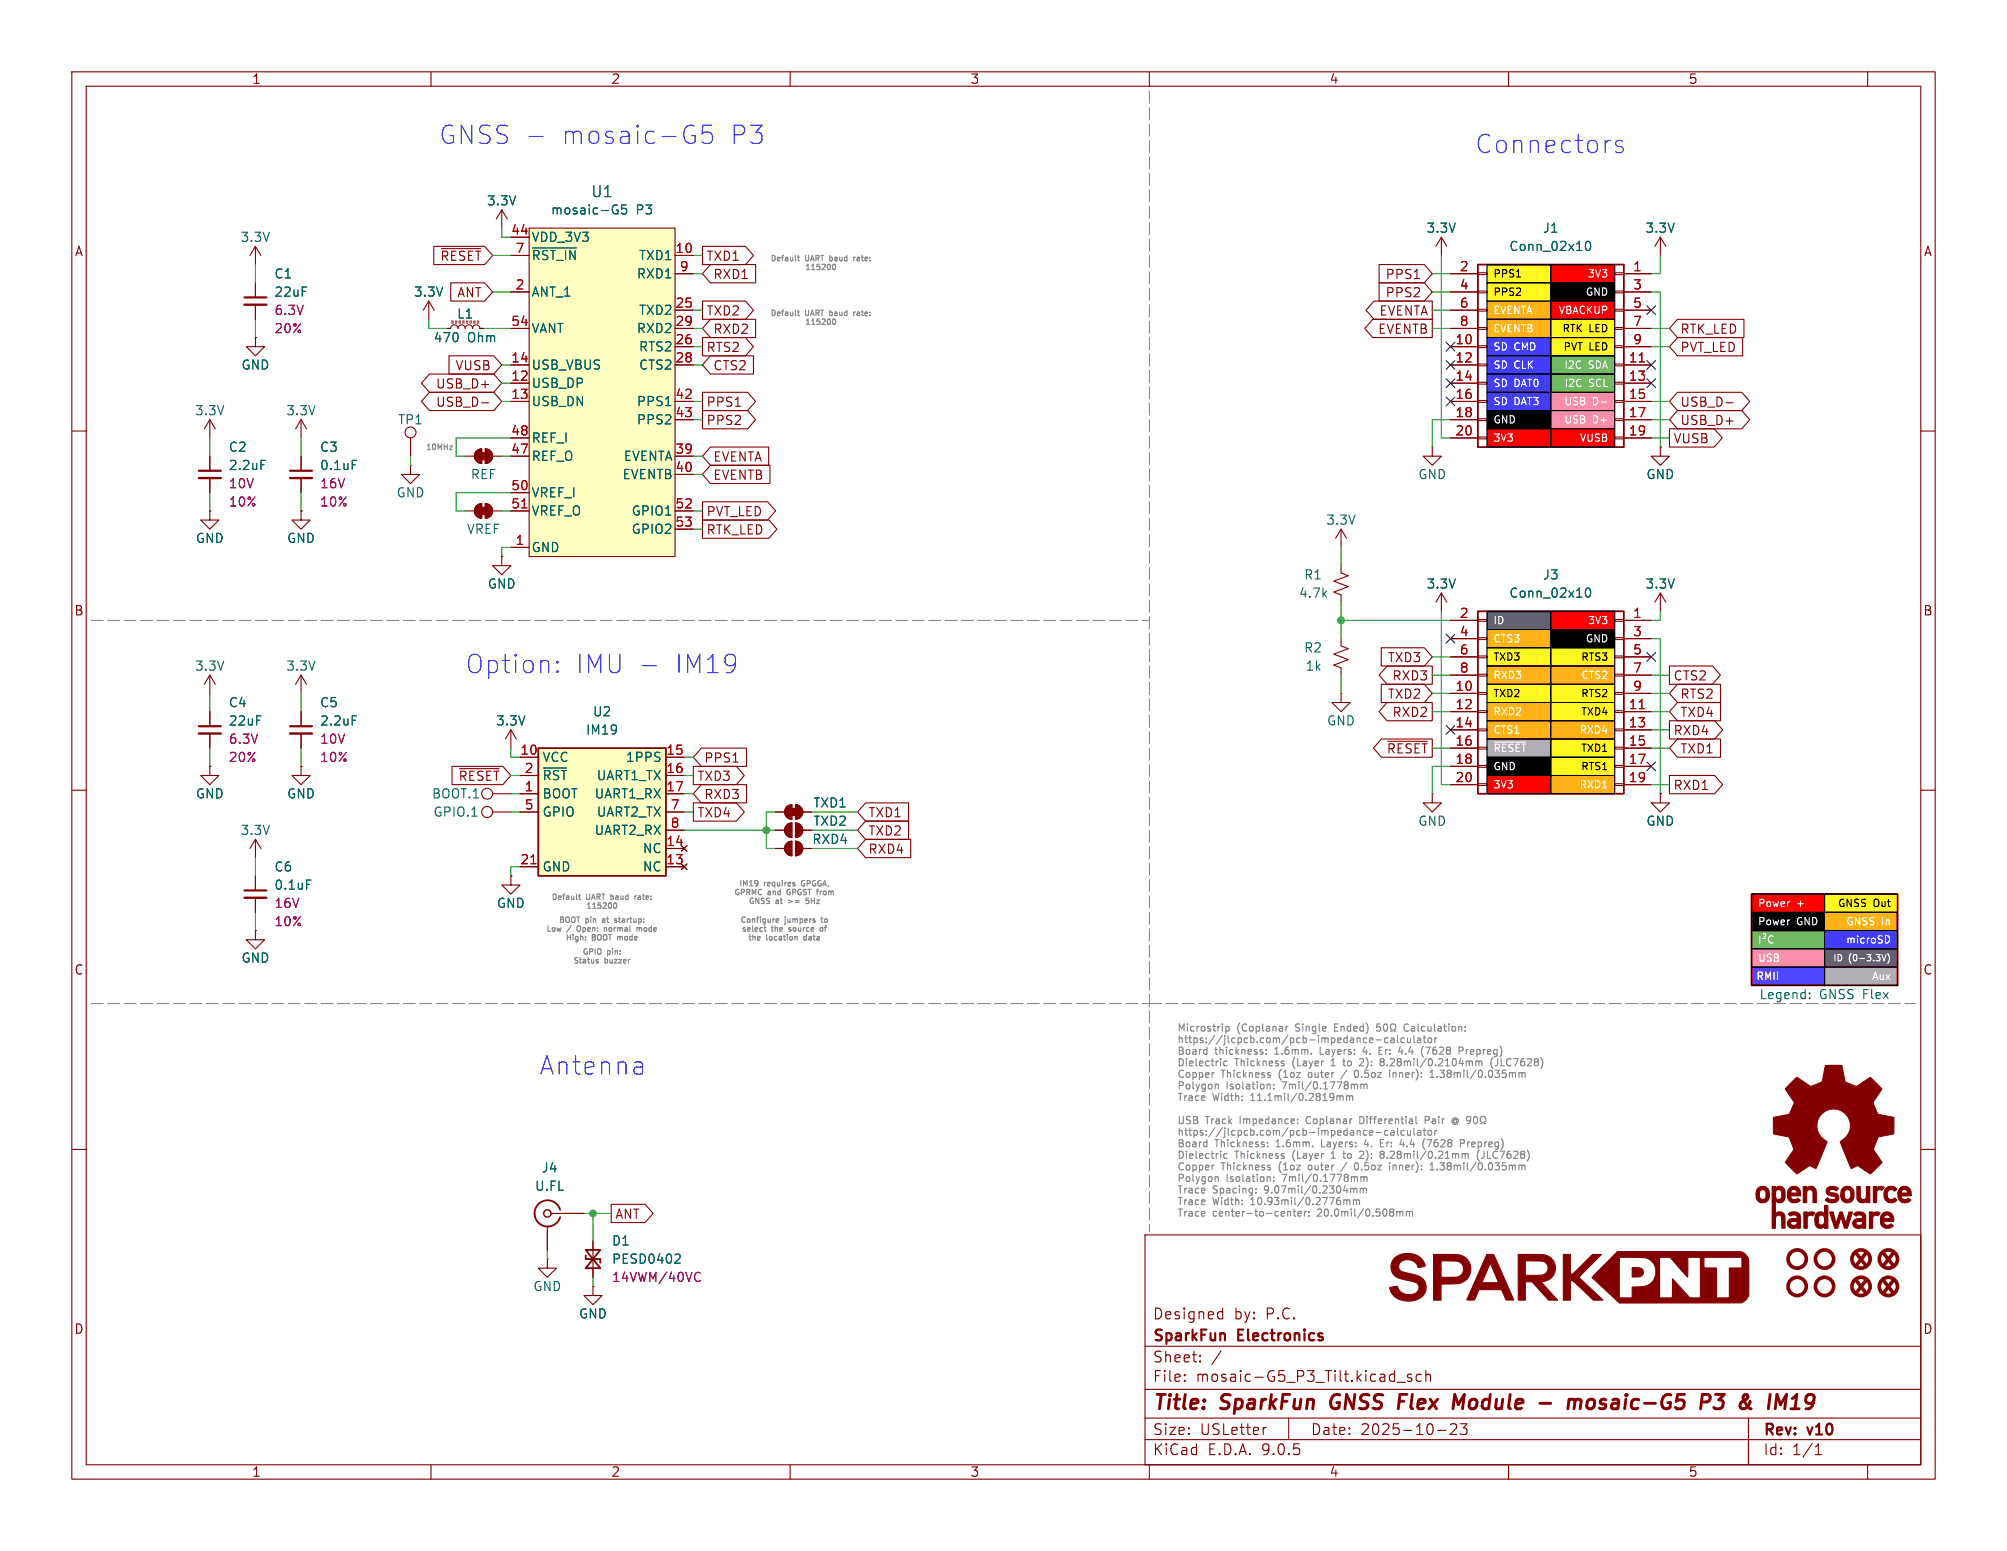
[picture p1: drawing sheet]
<svg xmlns="http://www.w3.org/2000/svg" width="279mm" height="216mm" viewBox="0 0 279 216" stroke-linecap="round" stroke-linejoin="round" font-family="sans-serif">
<defs><g id="words">
<g font-size="3.5" fill="#0000c2">
<text x="61.1" y="20.3">GNSS -</text>
<text x="78.1" y="20.3">mosaic-G5</text>
<text x="101.5" y="20.3">P3</text>
<text x="205.3" y="21.6">Connectors</text>
<text x="64.8" y="94">Option:</text>
<text x="80.1" y="94">IMU -</text>
<text x="93.8" y="94">IM19</text>
<text x="75.1" y="149.8">Antenna</text>
</g>
<g font-size="3.5" fill="#840000">
<text x="257.6" y="177">x x</text>
<text x="257.6" y="180.8">x x</text>
</g>
<g font-size="2.8" fill="#840000">
<text x="160.4" y="196.8">Title:</text>
<text x="170.1" y="196.8">SparkFun</text>
<text x="186.1" y="196.8">GNSS</text>
<text x="196.3" y="196.8">Flex</text>
<text x="204.7" y="196.8">Module</text>
<text x="217.5" y="196.8">-</text>
<text x="222.3" y="196.8">mosaic-G5</text>
<text x="241.6" y="196.8">P3</text>
<text x="247.8" y="196.8">&amp;</text>
<text x="252.6" y="196.8">IM19</text>
</g>
<text font-size="2.1" fill="#006464" x="82.2" y="27.7">U1</text>
<g font-size="2.1" fill="#840000">
<text x="160.4" y="183.9">Designed</text>
<text x="171.8" y="183.9">by:</text>
<text x="176.3" y="183.9">P.C.</text>
<text x="160.4" y="189.9">Sheet:</text>
<text x="160.4" y="187.1">SparkFun</text>
<text x="172.4" y="187.1">Electronics</text>
<text x="160.4" y="192.6">File:</text>
<text x="166.5" y="192.6">mosaic-G5_P3_Tilt.kicad_sch</text>
<text x="160.4" y="202.8">KiCad</text>
<text x="160.4" y="200">Size:</text>
<text x="167.1" y="200">USLetter</text>
<text x="168.1" y="202.8">E.D.A.</text>
<text x="175.7" y="202.8">9.0.5</text>
<text x="182.4" y="200">Date:</text>
<text x="189.4" y="200">2025-10-23</text>
<text x="245.4" y="200.2">Rev:</text>
<text x="245.4" y="202.8">Id:</text>
<text x="249.5" y="202.8">1/1</text>
<text x="251.8" y="200.2">v10</text>
</g>
<g font-size="1.8" fill="#840000">
<text x="35" y="11.9">1</text>
<text x="85" y="11.9">2</text>
<text x="135" y="11.9">3</text>
<text x="185" y="11.9">4</text>
<text x="235" y="11.9">5</text>
<text x="10.3" y="35.9">A</text>
<text x="267.7" y="35.9">A</text>
<text x="61.2" y="36.5">~{RESET}</text>
<text x="63.6" y="41.6">ANT</text>
<text x="98.3" y="36.5">TXD1</text>
<text x="99.2" y="39.1">RXD1</text>
<text x="192.8" y="41.6">PPS2</text>
<text x="192.8" y="39.1">PPS1</text>
<text x="98.3" y="44.1">TXD2</text>
<text x="99.2" y="46.7">RXD2</text>
<text x="191.8" y="46.7">EVENTB</text>
<text x="191.9" y="44.1">EVENTA</text>
<text x="233.8" y="46.7">RTK_LED</text>
<text x="63.3" y="51.8">VUSB</text>
<text x="98.3" y="49.2">RTS2</text>
<text x="99.2" y="51.8">CTS2</text>
<text x="233.8" y="49.2">PVT_LED</text>
<text x="60.6" y="56.8">USB_D-</text>
<text x="60.6" y="54.3">USB_D+</text>
<text x="98.3" y="56.8">PPS1</text>
<text x="98.3" y="59.4">PPS2</text>
<text x="233.8" y="56.8">USB_D-</text>
<text x="233.8" y="59.4">USB_D+</text>
<text x="99.2" y="64.5">EVENTA</text>
<text x="232.9" y="61.9">VUSB</text>
<text x="99.2" y="67">EVENTB</text>
<text x="98.3" y="72.1">PVT_LED</text>
<text x="98.3" y="74.6">RTK_LED</text>
<text x="10.3" y="85.9">B</text>
<text x="267.7" y="85.9">B</text>
<text x="193.1" y="92.4">TXD3</text>
<text x="193.8" y="94.9">RXD3</text>
<text x="232.9" y="94.9">CTS2</text>
<text x="193.1" y="97.5">TXD2</text>
<text x="193.8" y="100">RXD2</text>
<text x="233.8" y="97.5">RTS2</text>
<text x="233.8" y="100">TXD4</text>
<text x="97.9" y="106.4">PPS1</text>
<text x="193" y="105.1">~{RESET}</text>
<text x="232.9" y="102.6">RXD4</text>
<text x="233.8" y="105.1">TXD1</text>
<text x="97" y="114">TXD4</text>
<text x="97" y="108.9">TXD3</text>
<text x="97.9" y="111.4">RXD3</text>
<text x="120.8" y="114">TXD1</text>
<text x="232.9" y="110.2">RXD1</text>
<text x="120.8" y="119.1">RXD4</text>
<text x="120.8" y="116.5">TXD2</text>
<text x="10.3" y="135.9">C</text>
<text x="267.7" y="135.9">C</text>
<text x="85.6" y="169.9">ANT</text>
<text x="10.3" y="185.9">D</text>
<text x="267.7" y="185.9">D</text>
<text x="35" y="205.8">1</text>
<text x="85" y="205.8">2</text>
<text x="135" y="205.8">3</text>
<text x="185" y="205.8">4</text>
<text x="235" y="205.8">5</text>
</g>
<g font-size="1.8" fill="#006464">
<text x="67.7" y="28.8">3.3V</text>
<text x="33.4" y="33.9">3.3V</text>
<text x="73.9" y="33.9">VDD_3V3</text>
<text x="76.6" y="30.1">mosaic-G5</text>
<text x="88.5" y="30.1">P3</text>
<text x="198.5" y="32.6">3.3V</text>
<text x="210" y="35.2">Conn_02x10</text>
<text x="214.7" y="32.6">J1</text>
<text x="229" y="32.6">3.3V</text>
<text x="38.1" y="39">C1</text>
<text x="38.1" y="41.5">22uF</text>
<text x="57.5" y="41.5">3.3V</text>
<text x="73.9" y="36.4">~{RST_IN}</text>
<text x="73.9" y="41.5">ANT_1</text>
<text x="88.6" y="39">RXD1</text>
<text x="88.9" y="36.4">TXD1</text>
<text x="60.3" y="47.9">470</text>
<text x="63.5" y="44.6">L1</text>
<text x="65.1" y="47.9">Ohm</text>
<text x="73.9" y="46.6">VANT</text>
<text x="88.6" y="46.6">RXD2</text>
<text x="88.9" y="44">TXD2</text>
<text x="33.5" y="51.7">GND</text>
<text x="73.9" y="51.7">USB_VBUS</text>
<text x="88.9" y="49.1">RTS2</text>
<text x="88.9" y="51.7">CTS2</text>
<text x="27.1" y="58">3.3V</text>
<text x="39.8" y="58">3.3V</text>
<text x="55.3" y="59.3">TP1</text>
<text x="73.9" y="54.2">USB_DP</text>
<text x="73.9" y="56.7">USB_DN</text>
<text x="88.6" y="56.7">PPS1</text>
<text x="88.6" y="59.3">PPS2</text>
<text x="31.8" y="63.1">C2</text>
<text x="31.8" y="65.6">2.2uF</text>
<text x="44.5" y="63.1">C3</text>
<text x="44.5" y="65.6">0.1uF</text>
<text x="73.9" y="61.8">REF_I</text>
<text x="73.9" y="64.4">REF_O</text>
<text x="86.7" y="64.4">EVENTA</text>
<text x="55.1" y="69.4">GND</text>
<text x="65.5" y="66.9">REF</text>
<text x="73.9" y="69.4">VREF_I</text>
<text x="73.9" y="72">VREF_O</text>
<text x="86.6" y="66.9">EVENTB</text>
<text x="87.8" y="72">GPIO1</text>
<text x="197.4" y="66.9">GND</text>
<text x="229.1" y="66.9">GND</text>
<text x="27.2" y="75.8">GND</text>
<text x="39.9" y="75.8">GND</text>
<text x="64.9" y="74.5">VREF</text>
<text x="73.9" y="77.1">GND</text>
<text x="87.8" y="74.5">GPIO2</text>
<text x="184.5" y="73.3">3.3V</text>
<text x="67.8" y="82.1">GND</text>
<text x="180.8" y="83.4">4.7k</text>
<text x="181.5" y="80.9">R1</text>
<text x="198.5" y="82.1">3.3V</text>
<text x="210" y="83.4">Conn_02x10</text>
<text x="214.7" y="80.9">J3</text>
<text x="229" y="82.1">3.3V</text>
<text x="27.1" y="93.6">3.3V</text>
<text x="39.8" y="93.6">3.3V</text>
<text x="181.5" y="91">R2</text>
<text x="181.7" y="93.6">1k</text>
<text x="31.8" y="98.7">C4</text>
<text x="31.8" y="101.2">22uF</text>
<text x="44.5" y="98.7">C5</text>
<text x="44.5" y="101.2">2.2uF</text>
<text x="69" y="101.2">3.3V</text>
<text x="82.4" y="99.9">U2</text>
<text x="184.7" y="101.2">GND</text>
<text x="75.4" y="106.3">VCC</text>
<text x="81.5" y="102.5">IM19</text>
<text x="87" y="106.3">1PPS</text>
<text x="27.2" y="111.4">GND</text>
<text x="39.9" y="111.4">GND</text>
<text x="60" y="111.4">BOOT.1</text>
<text x="60.3" y="113.9">GPIO.1</text>
<text x="75.4" y="108.8">~{RST}</text>
<text x="75.4" y="111.4">BOOT</text>
<text x="75.4" y="113.9">GPIO</text>
<text x="82.7" y="111.4">UART1_RX</text>
<text x="83" y="108.8">UART1_TX</text>
<text x="83" y="113.9">UART2_TX</text>
<text x="113.1" y="112.6">TXD1</text>
<text x="33.4" y="116.4">3.3V</text>
<text x="82.7" y="116.4">UART2_RX</text>
<text x="89.4" y="119">NC</text>
<text x="113" y="117.7">RXD4</text>
<text x="113.1" y="115.2">TXD2</text>
<text x="197.4" y="115.2">GND</text>
<text x="229.1" y="115.2">GND</text>
<text x="38.1" y="121.5">C6</text>
<text x="38.1" y="124.1">0.1uF</text>
<text x="75.4" y="121.5">GND</text>
<text x="89.4" y="121.5">NC</text>
<text x="69.1" y="126.6">GND</text>
<text x="33.5" y="134.2">GND</text>
<text x="244.9" y="139.3">Legend:</text>
<text x="253.3" y="139.3">GNSS Flex</text>
<text x="74.4" y="166">U.FL</text>
<text x="75.3" y="163.4">J4</text>
<text x="85.1" y="173.6">D1</text>
<text x="74.2" y="179.9">GND</text>
<text x="85.1" y="176.1">PESD0402</text>
<text x="80.5" y="183.7">GND</text>
</g>
<g font-size="1.8" fill="#a90000">
<text x="71.1" y="32.8">44</text>
<text x="71.7" y="35.3">7</text>
<text x="93.9" y="35.3">10</text>
<text x="71.7" y="40.4">2</text>
<text x="94.5" y="37.8">9</text>
<text x="203.1" y="37.8">2</text>
<text x="203.1" y="40.4">4</text>
<text x="227.3" y="37.8">1</text>
<text x="227.3" y="40.4">3</text>
<text x="71.1" y="45.5">54</text>
<text x="93.9" y="42.9">25</text>
<text x="93.9" y="45.5">29</text>
<text x="203.1" y="42.9">6</text>
<text x="203.1" y="45.5">8</text>
<text x="227.3" y="42.9">5</text>
<text x="227.3" y="45.5">7</text>
<text x="71.1" y="50.5">14</text>
<text x="71.1" y="53.1">12</text>
<text x="93.9" y="48">26</text>
<text x="93.9" y="50.5">28</text>
<text x="202.5" y="48">10</text>
<text x="202.5" y="50.5">12</text>
<text x="202.5" y="53.1">14</text>
<text x="226.7" y="50.5">11</text>
<text x="226.7" y="53.1">13</text>
<text x="227.3" y="48">9</text>
<text x="71.1" y="55.6">13</text>
<text x="93.9" y="55.6">42</text>
<text x="93.9" y="58.2">43</text>
<text x="202.5" y="55.6">16</text>
<text x="202.5" y="58.2">18</text>
<text x="226.7" y="55.6">15</text>
<text x="226.7" y="58.2">17</text>
<text x="71.1" y="60.7">48</text>
<text x="71.1" y="63.2">47</text>
<text x="93.9" y="63.2">39</text>
<text x="93.9" y="65.8">40</text>
<text x="202.5" y="60.7">20</text>
<text x="226.7" y="60.7">19</text>
<text x="71.1" y="68.3">50</text>
<text x="71.1" y="70.9">51</text>
<text x="93.9" y="70.9">52</text>
<text x="71.7" y="75.9">1</text>
<text x="93.9" y="73.4">53</text>
<text x="203.1" y="86.1">2</text>
<text x="203.1" y="88.6">4</text>
<text x="227.3" y="86.1">1</text>
<text x="227.3" y="88.6">3</text>
<text x="203.1" y="91.2">6</text>
<text x="203.1" y="93.7">8</text>
<text x="227.3" y="91.2">5</text>
<text x="227.3" y="93.7">7</text>
<text x="202.5" y="96.3">10</text>
<text x="202.5" y="98.8">12</text>
<text x="202.5" y="101.3">14</text>
<text x="226.7" y="98.8">11</text>
<text x="226.7" y="101.3">13</text>
<text x="227.3" y="96.3">9</text>
<text x="72.3" y="105.2">10</text>
<text x="73" y="107.7">2</text>
<text x="92.7" y="105.2">15</text>
<text x="92.7" y="107.7">16</text>
<text x="202.5" y="103.9">16</text>
<text x="202.5" y="106.4">18</text>
<text x="226.7" y="103.9">15</text>
<text x="226.7" y="106.4">17</text>
<text x="73" y="110.2">1</text>
<text x="73" y="112.8">5</text>
<text x="92.7" y="110.2">17</text>
<text x="93.3" y="112.8">7</text>
<text x="202.5" y="109">20</text>
<text x="226.7" y="109">19</text>
<text x="92.7" y="117.9">14</text>
<text x="93.3" y="115.3">8</text>
<text x="72.3" y="120.4">21</text>
<text x="92.7" y="120.4">13</text>
</g>
<g font-size="1.8" fill="#840084">
<text x="38.1" y="44">6.3V</text>
<text x="38.1" y="46.6">20%</text>
<text x="31.8" y="68.2">10V</text>
<text x="31.8" y="70.7">10%</text>
<text x="44.5" y="68.2">16V</text>
<text x="44.5" y="70.7">10%</text>
<text x="31.8" y="103.7">6.3V</text>
<text x="31.8" y="106.3">20%</text>
<text x="44.5" y="103.7">10V</text>
<text x="44.5" y="106.3">10%</text>
<text x="38.1" y="126.6">16V</text>
<text x="38.1" y="129.1">10%</text>
<text x="85.1" y="178.7">14VWM/40VC</text>
</g>
<text font-size="1.8" fill="#009600" x="63.7" y="108.9">~{RESET}</text>
<g font-size="1.4">
<text x="207.8" y="38.8">PPS1</text>
<text x="207.8" y="41.4">PPS2</text>
<text x="217.4" y="46.5">RTK</text>
<text x="221.2" y="46.5">LED</text>
<text x="217.5" y="49">PVT LED</text>
<text x="207.8" y="92.2">TXD3</text>
<text x="220" y="92.2">RTS3</text>
<text x="207.8" y="97.3">TXD2</text>
<text x="220" y="97.3">RTS2</text>
<text x="220" y="99.8">TXD4</text>
<text x="220" y="104.9">TXD1</text>
<text x="220" y="107.4">RTS1</text>
<text x="255.7" y="126.5">GNSS</text>
<text x="260.8" y="126.5">Out</text>
</g>
<g font-size="1.4" fill="#fff">
<text x="220.6" y="41.4">GND</text>
<text x="220.9" y="38.8">3V3</text>
<text x="207.8" y="43.9">EVENTA</text>
<text x="207.8" y="46.5">EVENTB</text>
<text x="216.9" y="43.9">VBACKUP</text>
<text x="207.8" y="49">SD</text>
<text x="207.8" y="51.5">SD</text>
<text x="210.8" y="49">CMD</text>
<text x="210.8" y="51.5">CLK</text>
<text x="217.6" y="51.5">I2C</text>
<text x="221.1" y="51.5">SDA</text>
<text x="207.8" y="54.1">SD</text>
<text x="207.8" y="56.6">SD</text>
<text x="207.8" y="59.2">GND</text>
<text x="210.8" y="54.1">DAT0</text>
<text x="210.8" y="56.6">DAT3</text>
<text x="217.6" y="56.6">USB</text>
<text x="217.6" y="59.2">USB</text>
<text x="217.7" y="54.1">I2C</text>
<text x="221.2" y="54.1">SCL</text>
<text x="221.7" y="56.6">D-</text>
<text x="221.7" y="59.2">D+</text>
<text x="207.8" y="61.7">3V3</text>
<text x="219.8" y="61.7">VUSB</text>
<text x="207.8" y="87.1">ID</text>
<text x="207.8" y="89.6">CTS3</text>
<text x="220.6" y="89.6">GND</text>
<text x="220.9" y="87.1">3V3</text>
<text x="207.8" y="94.7">RXD3</text>
<text x="220" y="94.7">CTS2</text>
<text x="207.8" y="99.8">RXD2</text>
<text x="207.8" y="102.3">CTS1</text>
<text x="207.8" y="104.9">~{RESET}</text>
<text x="207.8" y="107.4">GND</text>
<text x="219.8" y="102.3">RXD4</text>
<text x="207.8" y="110">3V3</text>
<text x="219.8" y="110">RXD1</text>
<text x="244.7" y="126.5">Power</text>
<text x="244.7" y="129">Power</text>
<text x="250.2" y="126.5">+</text>
<text x="250.2" y="129">GND</text>
<text x="256.9" y="131.5">microSD</text>
<text x="256.9" y="129">GNSS</text>
<text x="261.9" y="129">In</text>
<text x="244.4" y="136.6">RMII</text>
<text x="244.7" y="134.1">USB</text>
<text x="260.5" y="136.6">Aux</text>
</g>
<g font-size="1.4" fill="#848484">
<text x="163.8" y="143.8">Microstrip</text>
<text x="172.2" y="143.8">(Coplanar</text>
<text x="180.6" y="143.8">Single</text>
<text x="186.2" y="143.8">Ended)</text>
<text x="196.4" y="143.8">Calculation:</text>
<text x="163.8" y="145.4">https://jlcpcb.com/pcb-impedance-calculator</text>
<text x="163.8" y="147">Board</text>
<text x="163.8" y="148.6">Dielectric</text>
<text x="169.2" y="147">thickness:</text>
<text x="171.9" y="148.6">Thickness</text>
<text x="177.7" y="147">1.6mm.</text>
<text x="180.2" y="148.6">(Layer</text>
<text x="184.2" y="147">Layers:</text>
<text x="185.8" y="148.6">1</text>
<text x="187.8" y="148.6">to</text>
<text x="190.3" y="148.6">2):</text>
<text x="190.5" y="147">4.</text>
<text x="192.9" y="147">Er:</text>
<text x="193.4" y="148.6">8.28mil/0.2104mm</text>
<text x="195.9" y="147">4.4</text>
<text x="199.3" y="147">(7628</text>
<text x="204.8" y="147">Prepreg)</text>
<text x="209" y="148.6">(JLC7628)</text>
<text x="163.8" y="150.2">Copper</text>
<text x="163.8" y="151.9">Polygon</text>
<text x="163.8" y="153.5">Trace</text>
<text x="168.8" y="153.5">Width:</text>
<text x="170" y="150.2">Thickness</text>
<text x="170.8" y="151.9">Isolation:</text>
<text x="174.3" y="153.5">11.1mil/0.2819mm</text>
<text x="178.2" y="150.2">(1oz</text>
<text x="178.7" y="151.9">7mil/0.1778mm</text>
<text x="182.6" y="150.2">outer</text>
<text x="187.5" y="150.2">/</text>
<text x="189.5" y="150.2">0.5oz</text>
<text x="194.7" y="150.2">inner):</text>
<text x="200.6" y="150.2">1.38mil/0.035mm</text>
<text x="163.8" y="156.7">USB</text>
<text x="163.8" y="158.3">https://jlcpcb.com/pcb-impedance-calculator</text>
<text x="163.8" y="159.9">Board</text>
<text x="163.8" y="161.5">Dielectric</text>
<text x="167.8" y="156.7">Track</text>
<text x="169.2" y="159.9">Thickness:</text>
<text x="171.9" y="161.5">Thickness</text>
<text x="172.8" y="156.7">Impedance:</text>
<text x="177.9" y="159.9">1.6mm.</text>
<text x="180.2" y="161.5">(Layer</text>
<text x="182.3" y="156.7">Coplanar</text>
<text x="184.4" y="159.9">Layers:</text>
<text x="185.8" y="161.5">1</text>
<text x="187.8" y="161.5">to</text>
<text x="190" y="156.7">Differential</text>
<text x="190.3" y="161.5">2):</text>
<text x="190.7" y="159.9">4.</text>
<text x="193.1" y="159.9">Er:</text>
<text x="193.4" y="161.5">8.28mil/0.21mm</text>
<text x="196.1" y="159.9">4.4</text>
<text x="199.4" y="156.7">Pair</text>
<text x="199.5" y="159.9">(7628</text>
<text x="205" y="159.9">Prepreg)</text>
<text x="207.1" y="161.5">(JLC7628)</text>
<text x="163.8" y="163.1">Copper</text>
<text x="163.8" y="164.7">Polygon</text>
<text x="163.8" y="166.3">Trace</text>
<text x="163.8" y="168">Trace</text>
<text x="168.8" y="166.3">Spacing:</text>
<text x="168.8" y="168">Width:</text>
<text x="170" y="163.1">Thickness</text>
<text x="170.8" y="164.7">Isolation:</text>
<text x="174.3" y="168">10.93mil/0.2776mm</text>
<text x="176.2" y="166.3">9.07mil/0.2304mm</text>
<text x="178.2" y="163.1">(1oz</text>
<text x="178.7" y="164.7">7mil/0.1778mm</text>
<text x="182.6" y="163.1">outer</text>
<text x="187.5" y="163.1">/</text>
<text x="189.5" y="163.1">0.5oz</text>
<text x="194.7" y="163.1">inner):</text>
<text x="200.6" y="163.1">1.38mil/0.035mm</text>
<text x="163.8" y="169.6">Trace</text>
<text x="168.8" y="169.6">center-to-center:</text>
<text x="183.6" y="169.6">20.0mil/0.508mm</text>
</g>
<g font-size="1.2" fill="#fff">
<text x="255.1" y="134">ID</text>
<text x="257.3" y="134">(0-3.3V)</text>
</g>
<g font-size="1.1" fill="#848484">
<text x="107.2" y="36.6">Default</text>
<text x="112" y="37.8">115200</text>
<text x="112.1" y="36.6">UART</text>
<text x="115.8" y="36.6">baud</text>
<text x="119.4" y="36.6">rate:</text>
<text x="107.2" y="44.2">Default</text>
<text x="112" y="45.4">115200</text>
<text x="112.1" y="44.2">UART</text>
<text x="115.8" y="44.2">baud</text>
<text x="119.4" y="44.2">rate:</text>
<text x="59.2" y="62.8">10MHz</text>
<text x="76.7" y="125.5">Default</text>
<text x="81.6" y="125.5">UART</text>
<text x="85.3" y="125.5">baud</text>
<text x="89" y="125.5">rate:</text>
<text x="102.1" y="124.8">GPRMC</text>
<text x="102.8" y="123.6">IM19</text>
<text x="106.4" y="123.6">requires</text>
<text x="106.9" y="124.8">and</text>
<text x="109.9" y="124.8">GPGST</text>
<text x="111.9" y="123.6">GPGGA,</text>
<text x="114.3" y="124.8">from</text>
<text x="76" y="129.9">Low</text>
<text x="77.7" y="128.7">BOOT</text>
<text x="78.6" y="131.1">High:</text>
<text x="78.9" y="129.9">/</text>
<text x="80.6" y="129.9">Open:</text>
<text x="81.5" y="126.7">115200</text>
<text x="81.5" y="128.7">pin</text>
<text x="82.4" y="131.1">BOOT</text>
<text x="84.2" y="128.7">at</text>
<text x="84.7" y="129.9">normal</text>
<text x="86.2" y="128.7">startup:</text>
<text x="86.3" y="131.1">mode</text>
<text x="89.5" y="129.9">mode</text>
<text x="103" y="128.7">Configure</text>
<text x="103.2" y="129.9">select</text>
<text x="104" y="131.1">the</text>
<text x="104.1" y="126">GNSS</text>
<text x="106.7" y="131.1">location</text>
<text x="107.4" y="129.9">the</text>
<text x="108" y="126">at</text>
<text x="109.3" y="128.7">jumpers</text>
<text x="110" y="126">&gt;=</text>
<text x="110.1" y="129.9">source</text>
<text x="112.2" y="131.1">data</text>
<text x="112.8" y="126">5Hz</text>
<text x="114.7" y="128.7">to</text>
<text x="114.8" y="129.9">of</text>
<text x="79.7" y="134.3">Status</text>
<text x="81" y="133.1">GPIO</text>
<text x="84.2" y="134.3">buzzer</text>
<text x="84.6" y="133.1">pin:</text>
</g>
</g></defs>
<g fill="none" stroke="#840000" stroke-width=".15">
<path d="M10 10h259.4v195.9h-259.4zM12 12h255.4v191.9h-255.4zM60 10v2M110 10v2M160 10v2M210 10v2M260 10v2M29.2 58.4l-.8 1.3M29.2 58.4l.8 1.3M29.2 58.4v2.6M35.6 47v1.3h1.2l-1.2 1.2-1.3-1.2h1.3M35.6 47h.1"/>
<path d="M41.9 58.4l-.8 1.3M41.9 58.4l.8 1.3M41.9 58.4v2.6M59.7 41.9l-.8 1.3M59.7 41.9l.8 1.3M59.7 41.9v2.6M62.2 45.7h.5a.51 .51 0 0 1 .5-.5 .51 .51 0 0 1 .6 .5 .51 .51 0 0 1 .5-.5 .51 .51 0 0 1 .5 .5 .51 .51 0 0 1 .5-.5 .51 .51 0 0 1 .5 .5 .51 .51 0 0 1 .5-.5 .51 .51 0 0 1 .5 .5h.5M62.9 44.7h.2M62.9 45h.2M65.9 44.7h.3M65.9 45h.3M66.4 44.7h.3"/>
<path d="M66.4 45h.3M10 60h2M29.2 71.1v1.3h1.3l-1.3 1.3-1.3-1.3h1.3M29.2 71.1h.1M29.2 63.5v2M29.2 66.5v2.1M41.9 71.1v1.3h1.3l-1.3 1.3-1.3-1.3h1.3M41.9 71.1h.1M41.9 63.5v2M41.9 66.5v2.1M57.1 64.8v1.2h1.3l-1.3 1.3-1.2-1.3h1.2M57.1 64.8h.1"/>
<path d="M57.1 61v2.5M64.8 63.5h1.2M64.8 71.1h1.2M66.3 62.8l.4-.3h.4v2a1.02 1.02 0 0 1-1-.6 1.02 1.02 0 0 1 .2-1.1zM66.3 70.4l.4-.2 .4-.1v2a1.02 1.02 0 0 1-1-.6 1.02 1.02 0 0 1 .2-1.1zM67.6 62.5a1.02 1.02 0 0 1 1 1 1.02 1.02 0 0 1-1 1zM67.6 70.1a1.02 1.02 0 0 1 1 1 1.02 1.02 0 0 1-1 1zM68.6 63.5h1.2M68.6 71.1h1.2M69.8 77.5v1.2h1.3l-1.3 1.3-1.2-1.3h1.2M69.8 77.5h.1M186.7 78.7v1.1l1 .3-2 .8 2 .8-2 .7 1 .4v1"/>
<path d="M231.1 62.2v1.3h-1.2l1.2 1.3 1.3-1.3h-1.3M231.1 62.2h.1M267.4 60h2M186.7 88.9v1l1 .4-2 .8 2 .7-2 .8 1 .4v1M231.1 82.6l.8 1.2M231.1 82.6l-.7 1.2M231.1 82.6v2.5M10 110h2M231.1 110.5v1.3h-1.2l1.2 1.2 1.3-1.2h-1.3M231.1 110.5h.1M267.4 110h2M10 160h2"/>
<path d="M76.2 175.3v1.2h1.3l-1.3 1.3-1.3-1.3h1.3M76.2 175.3h.1M82.5 179.1v1.2h1.3l-1.3 1.3-1.2-1.3h1.2M82.5 179.1h.1M82.5 172.7v5.1M159.4 171.9h108v32h-108zM267.4 160h2M159.4 197.4h108M159.4 193.4h108M159.4 187.4h108M164.9 192.1l.1 .1-.1 .1M164.9 192.1v.1v.1"/>
<path d="M164.9 191.4v.1M164.9 192.1v.2M164.9 191.4h.1l-.1 .1M167.1 189.4v.1v.1M167.1 189.4l-.1 .1 .1 .1M167.1 188.7v.1M167.1 189.4v.2M167.1 188.7h-.1l.1 .1M169.8 182.6l.4 .1M170 188l-1.3 1.9M170.2 182.1v1.5M170.2 183.5l-.4 .1"/>
<path d="M176.3 198.7l-.3 .1M179.4 197.4v3M194.5 192.4h1.1M196.5 191.4l-.4-.1-.2 .2 .1 .2 .5 .2 .1 .1-.1 .2-.1 .1-.5-.1M197.9 191.4l-.5-.1-.3 .3v.4l.2 .2 .1 .1 .5-.1M198.5 191.4a.37 .37 0 0 1 .6 .1v.8M198.5 190.8v1.5M200.1 199.1h1.2M201.9 198.3l.2-.1 .5 .1a.41 .41 0 0 1 .1 .5l-.8 .9h.9M203.3 198.2h.9l-.5 .6a.41 .41 0 0 1 .5 .2v.4l-.1 .2-.6 .1-.2-.2M243.4 197.4v6.5M60 203.9v2"/>
<path d="M110 203.9v2M159.4 200.4h108M160 203.9v2M210 203.9v2M252.7 202.5h.9M252.7 201.4l.4-.4v1.5M260 203.9v2"/>
<circle cx="57.1" cy="60.2" r=".76"/>
</g>
<g fill="none" stroke="#840000" stroke-width=".4">
<path d="M185.5 194.4a1.27 1.27 0 0 0 0 1.6M194.8 195.1h.6M194.9 194.1h1M203 195.5l.9-1.4-.3 2M214.4 195.3h1.5M218.4 194.8l-.1 1.3M218.5 194.9l.2-.1 .5 .1M219.4 194.9l.2-.1 .4 .1 .1 .2-.1 1M221.7 194.8a.62 .62 0 0 0-.7 .4l-.1 .5 .1 .2a.52 .52 0 0 0 .7 .1M237 194.1h.8l.1 .1a.58 .58 0 0 1-.3 1M238.8 194.1h1.2l-.7 .8h.3l.2 .2v.6l-.1 .2-.3 .2h-.6l-.2-.2M246.4 194.1l-.2 2"/>
<path d="M251.9 194.1l-.5 .4v.5v.2l.3 .1h.4M252 196l-.6 .1"/>
</g>
<g fill="#840000" stroke="#840000" stroke-width=".15">
<path d="M66.8 63h1v1h-1z"/>
<path d="M67.6 62.5a1.02 1.02 0 0 1 1 1 1.02 1.02 0 0 1-1 1z"/>
<path d="M66.3 62.8l.4-.3h.4v2a1.02 1.02 0 0 1-1-.6 1.02 1.02 0 0 1 .2-1.1z"/>
<path d="M66.8 70.6h1v1h-1z"/>
<path d="M67.6 70.1a1.02 1.02 0 0 1 1 1 1.02 1.02 0 0 1-1 1z"/>
<path d="M66.3 70.4l.4-.2 .4-.1v2a1.02 1.02 0 0 1-1-.6 1.02 1.02 0 0 1 .2-1.1z"/>
</g>
<path d="M27.7 65.5h3M40.4 65.5h3" fill="none" stroke="#840000" stroke-width=".3"/>
<path d="M27.7 66.5h3M40.4 66.5h3" fill="none" stroke="#840000" stroke-width=".33"/>
<path d="M36.3 64.1h.6M49 64.1h.6M94.2 174.6h.4l.1 .3-.1 .2-.7 .7h.8" fill="none" stroke="#006464" stroke-width=".15"/>
<path d="M81.5 174h2.1l-2.1 2.5h2.1zM81.5 174.8v.5h2.1v.5" fill="none" stroke="#840000" stroke-width=".25"/>
<path d="M96.8 178.2a.44 .44 0 0 0 .7 .1M97.5 177.2h-.1a.46 .46 0 0 0-.6 .1" fill="none" stroke="#840084" stroke-width=".15"/>
<path d="M207 85.1h8.9v2.5h-8.9z" fill="#636063"/>
<path d="M207 87.6h8.9v2.6h-8.9z" fill="#ffb217"/>
<path d="M207 90.2h8.9v2.5h-8.9z" fill="#fff820"/>
<path d="M207 92.7h8.9v2.6h-8.9z" fill="#ffb217"/>
<path d="M207 95.3h8.9v2.5h-8.9z" fill="#fff820"/>
<g fill="#ffb217">
<path d="M207 97.8h8.9v2.5h-8.9z"/>
<path d="M207 100.3h8.9v2.6h-8.9z"/>
</g>
<path d="M207 102.9h8.9v2.5h-8.9z" fill="#b0abb0"/>
<path d="M207 105.4h8.9v2.6h-8.9z" fill="#000"/>
<g fill="#f00">
<path d="M207 108h8.9v2.5h-8.9z"/>
<path d="M215.9 85.1h8.9v2.5h-8.9z"/>
</g>
<path d="M215.9 87.6h8.9v2.6h-8.9z" fill="#000"/>
<path d="M215.9 90.2h8.9v2.5h-8.9z" fill="#fff820"/>
<path d="M215.9 92.7h8.9v2.6h-8.9z" fill="#ffb217"/>
<g fill="#fff820">
<path d="M215.9 95.3h8.9v2.5h-8.9z"/>
<path d="M215.9 97.8h8.9v2.5h-8.9z"/>
</g>
<path d="M215.9 100.3h8.9v2.6h-8.9z" fill="#ffb217"/>
<g fill="#fff820">
<path d="M215.9 102.9h8.9v2.5h-8.9z"/>
<path d="M215.9 105.4h8.9v2.6h-8.9z"/>
</g>
<path d="M215.9 108h8.9v2.5h-8.9z" fill="#ffb217"/>
<path d="M205.7 85.1h20.4v25.4h-20.4zM78 168.4a1.81 1.81 0 0 0-2.8-1 1.81 1.81 0 0 0 0 3 1.81 1.81 0 0 0 2.8-1" fill="none" stroke="#840000" stroke-width=".25"/>
<g fill="none" stroke="#840000" stroke-width=".15">
<path d="M186.7 73.7l.8 1.2M186.7 73.7l-.8 1.2M186.7 73.7v2.5M199.4 62.2v1.3h-1.3l1.3 1.3 1.3-1.3h-1.3M199.4 62.2h.1M200.7 82.6l.7 1.2M200.7 82.6l-.8 1.2M200.7 82.6v2.5M201.9 86.4h3.8M201.9 88.9h3.8M201.9 91.4h3.8M201.9 94h3.8"/>
<path d="M201.9 96.5h3.8M201.9 99.1h3.8M205.7 86.2h1.3v.3h-1.3zM205.7 88.8h1.3v.2h-1.3zM205.7 91.3h1.3v.3h-1.3zM205.7 93.9h1.3v.2h-1.3zM205.7 96.4h1.3v.2h-1.3zM205.7 98.9h1.3v.3h-1.3zM224.8 86.2h1.3v.3h-1.3zM224.8 88.8h1.3v.2h-1.3zM224.8 91.3h1.3v.3h-1.3zM224.8 93.9h1.3v.2h-1.3z"/>
<path d="M224.8 96.4h1.3v.2h-1.3zM224.8 98.9h1.3v.3h-1.3zM226.1 86.4h3.8M226.1 88.9h3.8M226.1 91.4h3.8M226.1 94h3.8M226.1 96.5h3.8M226.1 99.1h3.8M199.4 110.5v1.3h-1.3l1.3 1.2 1.3-1.2h-1.3M199.4 110.5h.1M201.9 101.6h3.8M201.9 104.1h3.8"/>
<path d="M201.9 106.7h3.8M201.9 109.2h3.8M205.7 101.5h1.3v.2h-1.3zM205.7 104h1.3v.3h-1.3zM205.7 106.6h1.3v.2h-1.3zM205.7 109.1h1.3v.2h-1.3zM224.8 101.5h1.3v.2h-1.3zM224.8 104h1.3v.3h-1.3zM224.8 106.6h1.3v.2h-1.3zM224.8 109.1h1.3v.2h-1.3zM226.1 101.6h3.8M226.1 104.1h3.8"/>
<path d="M226.1 106.7h3.8M226.1 109.2h3.8M76.2 170.7v3.3M76.7 168.9h4.6"/>
</g>
<g fill="none" stroke="#000001" stroke-width=".15">
<path d="M207 85.1h8.9v2.5h-8.9zM207 87.6h8.9v2.6h-8.9zM207 90.2h8.9v2.5h-8.9zM207 92.7h8.9v2.6h-8.9zM207 95.3h8.9v2.5h-8.9zM207 97.8h8.9v2.5h-8.9zM215.9 85.1h8.9v2.5h-8.9zM215.9 87.6h8.9v2.6h-8.9zM215.9 90.2h8.9v2.5h-8.9zM215.9 92.7h8.9v2.6h-8.9zM215.9 95.3h8.9v2.5h-8.9zM215.9 97.8h8.9v2.5h-8.9z"/>
<path d="M207 100.3h8.9v2.6h-8.9zM207 102.9h8.9v2.5h-8.9zM207 105.4h8.9v2.6h-8.9zM207 108h8.9v2.5h-8.9zM215.9 100.3h8.9v2.6h-8.9zM215.9 102.9h8.9v2.5h-8.9zM215.9 105.4h8.9v2.6h-8.9zM215.9 108h8.9v2.5h-8.9z"/>
</g>
<path d="M208 103.3h4.4" fill="none" stroke="#fff" stroke-width=".15"/>
<path d="M228.2 98.6h.7" fill="none" stroke="#a90000" stroke-width=".15"/>
<path d="M220.8 82l.3-.1a.79 .79 0 0 1 0 1.2h-.2l-.1-.2-.1-.6z" fill="none" stroke="#006464" stroke-width=".15"/>
<circle cx="76.2" cy="168.9" r=".51" fill="none" stroke="#840000" stroke-width=".2"/>
<g fill="#840000" stroke="#840000" stroke-width=".15">
<path d="M194.2 175.1a2.89 2.89 0 0 1 3.9 .4l.3 .7-.9 .3a1.56 1.56 0 0 0-2.7-.6 .8 .8 0 0 0 .7 1.2l.7 .2a2.61 2.61 0 0 1 2.1 1.1 1.86 1.86 0 0 1-1.5 2.6 2.71 2.71 0 0 1-3.3-1.6v-.2l1-.2a1.76 1.76 0 0 0 2.9 .7 .87 .87 0 0 0 0-.9 .87 .87 0 0 0-.8-.4l-.3-.1a3.6 3.6 0 0 1-2.2-.8 1.74 1.74 0 0 1 .1-2.4z"/>
<path d="M199.6 174.6h2.5a2.12 2.12 0 0 1 2.3 1 2.12 2.12 0 0 1-.2 2.5 2.96 2.96 0 0 1-2.4 .6h-1.2v2.3h-1v-4.3h1v1.1h1.1a2.28 2.28 0 0 0 1.7-.3 1.15 1.15 0 0 0 .2-1.4 1.15 1.15 0 0 0-1.3-.6h-1.7v1.2h-1z"/>
<path d="M207 174.6h.5a.44 .44 0 0 1 .6 .4l2.6 6h-1l-.7-1.5h-3.1l-.6 1.5h-1.1l1-2.4 3.4-.1-1.1-2.6-1.2 2.7h-1.1z"/>
<path d="M211.4 174.6h2.9a1.93 1.93 0 0 1 2.2 1.8 1.93 1.93 0 0 1-2 2.1l2.3 2.5h-1.2l-2.3-2.6h-1v2.6h-.9v-4.5h.9v1h1.1a2.15 2.15 0 0 0 2-.5 1 1 0 0 0-.1-1 1 1 0 0 0-1-.5h-2v1h-.9z"/>
<path d="M217.6 174.6h1v2.8a.74 .74 0 0 0 .7-.4l2.4-2.4h1.2l-3.1 3.2 3.3 3.2h-1.3l-2.7-2.6-.5-.1v2.7h-1z"/>
<path d="M227.2 176.5h.5a.73 .73 0 0 1 .8 .1 .73 .73 0 0 1 .2 .8l-.4 .3-1.1 .1z"/>
<path d="M225.2 174.2h17.2a1.6 1.6 0 0 1 1.1 1.9v4.2a1.71 1.71 0 0 1-1.1 1.1h-16.9l-3.9-3.6h3.8v2.9h1.8v-1.5l.8-.1a2.2 2.2 0 0 0 2.4-1.3h.6v2.9h1.8v-2.7l2.5 2.7h1.4v-4.2h2.3v4.2h1.7v-4.2h1.8v-1.5h-5.3v1.5h-.5v-1.5h-1.7l-.1 2.8-2.4-2.8h-1.5v2.8h-.6a2.04 2.04 0 0 0-2.3-2.8h-2.7v2.8h-3.8z"/>
<path d="M244.7 165.4a.97 .97 0 0 1 1.2-.1 .97 .97 0 0 1 .4 1.1 .94 .94 0 0 1-1 1 .94 .94 0 0 1-.8-1.1h.4a.5 .5 0 0 0 .5 .7 .5 .5 0 0 0 .5-.7 .49 .49 0 0 0-.5-.7 .49 .49 0 0 0-.5 .7h-.4v-.5z"/>
<path d="M246.7 165.2h.5v.2a.81 .81 0 0 1 .9-.2 .81 .81 0 0 1 .4 1v.1a.82 .82 0 0 1-.3 1 .82 .82 0 0 1-1-.1v1.7a.81 .81 0 0 1 1-.1 .81 .81 0 0 1 .3 1v1.2h-.4l-.1-1.2a.47 .47 0 0 0-.4-.7 .47 .47 0 0 0-.4 .7v1.2h-.5v-4.7h.5a.49 .49 0 0 0 .1 .6 .49 .49 0 0 0 .6 0l.1-.1a.94 .94 0 0 0-.2-1.2 .48 .48 0 0 0-.5 .1 .48 .48 0 0 0-.1 .6h-.5z"/>
<path d="M249 169a.99 .99 0 0 1 1.2-.2 .99 .99 0 0 1 .4 1.2v1h-.4v-.2a.8 .8 0 0 1-.9 .1 .8 .8 0 0 1-.5-.7h.5a.47 .47 0 0 0 .5 .3 .47 .47 0 0 0 .4-.5 .76 .76 0 0 0-.9 .2h-.5a.77 .77 0 0 1 1-.6h.4a.4 .4 0 0 0-.1-.5 .4 .4 0 0 0-.5 0l-.2 .1a.3 .3 0 0 1-.4-.2z"/>
<path d="M249.1 165.4a.92 .92 0 0 1 1-.2 .92 .92 0 0 1 .6 .9v.4h-1.4a.58 .58 0 0 0 .4 .5 .58 .58 0 0 0 .6-.2l.3 .3a1.05 1.05 0 0 1-1.3 .2 1.05 1.05 0 0 1-.5-1.2h1.4a.47 .47 0 0 0-.5-.5 .47 .47 0 0 0-.4 .5h-.5z"/>
<path d="M251 165.2h.5v.2a.84 .84 0 0 1 1-.1 .84 .84 0 0 1 .4 1v1.1h-.5v-1.1a.48 .48 0 0 0-.4-.7 .48 .48 0 0 0-.5 .7v1.1h-.5z"/>
<path d="M251.1 168.7h.5v.2a.78 .78 0 0 1 1.1 0l-.4 .4a.48 .48 0 0 0-.5 0 .48 .48 0 0 0-.2 .5v1.2h-.5z"/>
<path d="M254 167.8h.5v3.2h-.5v-.2a.8 .8 0 0 1-1 .1 .8 .8 0 0 1-.3-.9v-.2h.4a.48 .48 0 0 0 .5 .7 .48 .48 0 0 0 .4-.7 .48 .48 0 0 0-.4-.7 .48 .48 0 0 0-.5 .7h-.4a.83 .83 0 0 1 .3-1 .83 .83 0 0 1 1 .1z"/>
<path d="M254.4 165.3l.5-.2a1.28 1.28 0 0 1 1.1 .3l-.3 .4-.2-.1a.52 .52 0 0 0-.8 .1l.2 .2a.8 .8 0 0 1 1.1 .9 1.17 1.17 0 0 1-1.8 .2l-.1-.1 .3-.3a.79 .79 0 0 0 1.1 .1v-.1a.63 .63 0 0 0-.7-.2 .64 .64 0 0 1-.5-.5 .64 .64 0 0 1 .1-.7z"/>
<path d="M254.7 168.7h.5l.4 1.5 .4-1.2a.29 .29 0 0 1 .5-.3l.5 1.5 .4-1.5h.5l-.7 2.3h-.4l-.5-1.6-.4 1.3a.25 .25 0 0 1-.3 .3h-.2z"/>
<path d="M256.6 165.3a.98 .98 0 0 1 1.2 0 .98 .98 0 0 1 .3 1.2 .92 .92 0 0 1-.9 .9 .92 .92 0 0 1-.9-1h.4a.49 .49 0 0 0 .6 .6 .49 .49 0 0 0 .4-.7 .49 .49 0 0 0-.5-.7 .49 .49 0 0 0-.5 .6v.2h-.4v-.7z"/>
<path d="M258.1 169a1.08 1.08 0 0 1 1.6 .2v1.8h-.4v-.2a.81 .81 0 0 1-1.4-.5h.5a.54 .54 0 0 0 .9 .1v-.4h-.7l-.2 .1v.2h-.5a.77 .77 0 0 1 1-.7h.4a.4 .4 0 0 0-.1-.4 .4 .4 0 0 0-.5-.1l-.3 .2z"/>
<path d="M258.5 165.2h.5v1.1a.46 .46 0 0 0 .3 .7 .46 .46 0 0 0 .5-.6v-1.2h.5v2.2h-.5v-.2a.81 .81 0 0 1-1.3-.3z"/>
<path d="M249.7 150.4l.5-.4 1.5 1a.48 .48 0 0 0 .8 .1l.6-.3a.7 .7 0 0 0 .7-.9l.3-1.6h2.2l.1 .1 .4 1.7a.58 .58 0 0 0 .6 .7l.7 .3a.47 .47 0 0 0 .7-.1l1.3-.9a.29 .29 0 0 1 .3-.1 .29 .29 0 0 1 .3 .2l1.3 1.4-1.2 1.9 .5 1.3a.48 .48 0 0 0 .6 .4l1.8 .4-.1 2.2-2.1 .5-.5 1.2a.51 .51 0 0 0 0 .8l1 1.5-.2 .2-1.4 1.4-1.4-.9a.5 .5 0 0 0-.8 0l-.4 .2-.1-.1-1.4-3.4a.24 .24 0 0 1-.1-.3 .24 .24 0 0 1 .2-.2 2.34 2.34 0 0 0 .5-3.5 2.34 2.34 0 0 0-3.6 .2 2.34 2.34 0 0 0 1 3.5l-1.5 3.7-.5-.2a.48 .48 0 0 0-.8 .1l-1.3 .9-1.4-1.3a.35 .35 0 0 1-.3-.3 .35 .35 0 0 1 .3-.4l.7-1a.55 .55 0 0 0 .1-.9l-.4-.8a.51 .51 0 0 0-.6-.5l-1.7-.4v-.5v-1.7l1.7-.4a.65 .65 0 0 0 .8-.7l.2-.6a.48 .48 0 0 0 0-.7l-1.1-1.6z"/>
<path d="M260.2 168.7h.5v.3a.69 .69 0 0 1 1-.1l-.3 .4a.51 .51 0 0 0-.6 0 .51 .51 0 0 0-.1 .6v1.1h-.5z"/>
<path d="M260.8 165.2h.4v.2l.5-.3 .4 .1 .2 .1-.1 .2a.27 .27 0 0 1-.5 .1 .42 .42 0 0 0-.4 .6l-.1 1.2h-.4z"/>
<path d="M262.1 168.9a.98 .98 0 0 1 1.2 0 .98 .98 0 0 1 .3 1.1h-1.4a.58 .58 0 0 0 .4 .6 .58 .58 0 0 0 .7-.2l.3 .2a1.05 1.05 0 0 1-1.3 .3 1.05 1.05 0 0 1-.5-1.3h1.4a.47 .47 0 0 0-.5-.5 .47 .47 0 0 0-.5 .5h-.4l.1-.4z"/>
<path d="M262.6 165.4a1.05 1.05 0 0 1 1.5 .1l-.3 .3a.6 .6 0 0 0-.8-.1 .6 .6 0 0 0-.3 .7 .57 .57 0 0 0 .4 .5 .57 .57 0 0 0 .7-.2l.2 .3a1.01 1.01 0 0 1-1.2 .3 1.01 1.01 0 0 1-.5-1.2z"/>
<path d="M264.6 165.3a.99 .99 0 0 1 1.1 0 .99 .99 0 0 1 .4 1.2h-1.4a.64 .64 0 0 0 1 .3l.3 .3a1.05 1.05 0 0 1-1.3 .2 1.05 1.05 0 0 1-.5-1.2h1.4a.47 .47 0 0 0-.5-.5 .47 .47 0 0 0-.4 .5h-.5l.1-.4z"/>
</g>
<path d="M243.8 124.5h10.2v2.5h-10.2z" fill="#f00"/>
<path d="M243.8 127h10.2v2.5h-10.2z" fill="#000"/>
<path d="M243.8 129.5h10.2v2.6h-10.2z" fill="#6cb75a"/>
<path d="M243.8 132.1h10.2v2.5h-10.2z" fill="#ff88b5"/>
<path d="M243.8 134.6h10.2v2.6h-10.2z" fill="#d109ff"/>
<path d="M254 124.5h10.2v2.5h-10.2z" fill="#fff820"/>
<path d="M254 127h10.2v2.5h-10.2z" fill="#ffb217"/>
<path d="M254 129.5h10.2v2.6h-10.2z" fill="#433dff"/>
<path d="M254 132.1h10.2v2.5h-10.2z" fill="#636063"/>
<path d="M254 134.6h10.2v2.6h-10.2z" fill="#b0abb0"/>
<path d="M243.8 124.5h20.4v12.7h-20.4z" fill="none" stroke="#840000" stroke-width=".25"/>
<path d="M243.8 124.5h10.2v2.5h-10.2zM243.8 127h10.2v2.5h-10.2zM243.8 129.5h10.2v2.6h-10.2zM243.8 132.1h10.2v2.5h-10.2zM243.8 134.6h10.2v2.6h-10.2zM254 124.5h10.2v2.5h-10.2zM254 127h10.2v2.5h-10.2zM254 129.5h10.2v2.6h-10.2zM254 132.1h10.2v2.5h-10.2zM254 134.6h10.2v2.6h-10.2z" fill="none" stroke="#000001" stroke-width=".15"/>
<path d="M245 130.3v1M245.4 130h.3l.1 .1v.2l-.4 .3h.4M246.8 130.4a.48 .48 0 0 0-.6 .3 .48 .48 0 0 0 .4 .6l.2-.1M262 132.9l.3 .9 .3-.9M262.5 130.3a.51 .51 0 0 1 .6 .5 .51 .51 0 0 1-.6 .5M262.8 132.7a1.02 1.02 0 0 1 0 1.4" fill="none" stroke="#fff" stroke-width=".15"/>
<path d="M251.9 138.9v.1M251.9 138.2v.1" fill="none" stroke="#006464" stroke-width=".15"/>
<g fill="none" stroke="#840000" stroke-width=".15">
<path d="M186.7 96.5v1.3h-1.3l1.3 1.3 1.3-1.3h-1.3M186.7 96.5h.1M107.9 115.6h1.3M107.9 118.1h1.3M107.9 113h1.3M109.5 114.9l.4-.3h.3v2a1.02 1.02 0 0 1-.9-.6 1.02 1.02 0 0 1 .2-1.1zM109.5 117.4l.4-.2 .3-.1v2a1.02 1.02 0 0 1-.9-.6 1.02 1.02 0 0 1 .2-1.1zM109.5 112.3l.4-.2 .3-.1v2a1.02 1.02 0 0 1-.9-.6 1.02 1.02 0 0 1 .2-1.1zM110.7 114.6a1.02 1.02 0 0 1 1.1 1 1.02 1.02 0 0 1-1.1 1zM110.7 117.1a1.02 1.02 0 0 1 1.1 1 1.02 1.02 0 0 1-1.1 1zM110.7 112a1.02 1.02 0 0 1 1.1 1 1.02 1.02 0 0 1-1.1 1zM111.8 115.6h1.2"/>
<path d="M111.8 118.1h1.2M111.8 113h1.2"/>
</g>
<g fill="#840000" stroke="#840000" stroke-width=".15">
<path d="M109.5 114.9l.4-.3h.3v2a1.02 1.02 0 0 1-.9-.6 1.02 1.02 0 0 1 .2-1.1z"/>
<path d="M110.7 114.6a1.02 1.02 0 0 1 1.1 1 1.02 1.02 0 0 1-1.1 1z"/>
<path d="M109.5 117.4l.4-.2 .3-.1v2a1.02 1.02 0 0 1-.9-.6 1.02 1.02 0 0 1 .2-1.1z"/>
<path d="M110.7 117.1a1.02 1.02 0 0 1 1.1 1 1.02 1.02 0 0 1-1.1 1z"/>
<path d="M110 112.5h1v1h-1z"/>
<path d="M109.5 112.3l.4-.2 .3-.1v2a1.02 1.02 0 0 1-.9-.6 1.02 1.02 0 0 1 .2-1.1z"/>
<path d="M110.7 112a1.02 1.02 0 0 1 1.1 1 1.02 1.02 0 0 1-1.1 1z"/>
</g>
<g fill="#fff820">
<path d="M207 36.8h8.9v2.6h-8.9z"/>
<path d="M207 39.4h8.9v2.5h-8.9z"/>
</g>
<g fill="#ffb217">
<path d="M207 41.9h8.9v2.6h-8.9z"/>
<path d="M207 44.5h8.9v2.5h-8.9z"/>
</g>
<g fill="#433dff">
<path d="M207 47h8.9v2.5h-8.9z"/>
<path d="M207 49.5h8.9v2.6h-8.9z"/>
<path d="M207 52.1h8.9v2.5h-8.9z"/>
<path d="M207 54.6h8.9v2.6h-8.9z"/>
</g>
<path d="M207 57.2h8.9v2.5h-8.9z" fill="#000"/>
<g fill="#f00">
<path d="M207 59.7h8.9v2.5h-8.9z"/>
<path d="M215.9 36.8h8.9v2.6h-8.9z"/>
</g>
<path d="M215.9 39.4h8.9v2.5h-8.9z" fill="#000"/>
<path d="M215.9 41.9h8.9v2.6h-8.9z" fill="#f00"/>
<g fill="#fff820">
<path d="M215.9 44.5h8.9v2.5h-8.9z"/>
<path d="M215.9 47h8.9v2.5h-8.9z"/>
</g>
<g fill="#6cb75a">
<path d="M215.9 49.5h8.9v2.6h-8.9z"/>
<path d="M215.9 52.1h8.9v2.5h-8.9z"/>
</g>
<g fill="#ff88b5">
<path d="M215.9 54.6h8.9v2.6h-8.9z"/>
<path d="M215.9 57.2h8.9v2.5h-8.9z"/>
</g>
<path d="M215.9 59.7h8.9v2.5h-8.9z" fill="#f00"/>
<path d="M205.7 36.8h20.4v25.4h-20.4z" fill="none" stroke="#840000" stroke-width=".25"/>
<g fill="none" stroke="#840000" stroke-width=".15">
<path d="M201.9 38.1h3.8M205.7 38h1.3v.2h-1.3zM224.8 38h1.3v.2h-1.3zM226.1 38.1h3.8M201.9 40.6h3.8M201.9 43.2h3.8M201.9 45.7h3.8M201.9 48.3h3.8M201.9 50.8h3.8M201.9 53.3h3.8M201.9 55.9h3.8M201.9 58.4h3.8"/>
<path d="M205.7 40.5h1.3v.3h-1.3zM205.7 43.1h1.3v.2h-1.3zM205.7 45.6h1.3v.2h-1.3zM205.7 48.1h1.3v.3h-1.3zM205.7 50.7h1.3v.2h-1.3zM205.7 53.2h1.3v.3h-1.3zM205.7 55.8h1.3v.2h-1.3zM205.7 58.3h1.3v.2h-1.3zM224.8 40.5h1.3v.3h-1.3zM224.8 43.1h1.3v.2h-1.3zM224.8 45.6h1.3v.2h-1.3zM224.8 48.1h1.3v.3h-1.3z"/>
<path d="M224.8 50.7h1.3v.2h-1.3zM224.8 53.2h1.3v.3h-1.3zM224.8 55.8h1.3v.2h-1.3zM224.8 58.3h1.3v.2h-1.3zM226.1 40.6h3.8M226.1 43.2h3.8M226.1 45.7h3.8M226.1 48.3h3.8M226.1 50.8h3.8M226.1 53.3h3.8M226.1 55.9h3.8M226.1 58.4h3.8"/>
<path d="M201.9 61h3.8M205.7 60.8h1.3v.3h-1.3zM224.8 60.8h1.3v.3h-1.3zM226.1 61h3.8"/>
</g>
<g fill="none" stroke="#000001" stroke-width=".15">
<path d="M207 36.8h8.9v2.6h-8.9zM207 39.4h8.9v2.5h-8.9zM215.9 36.8h8.9v2.6h-8.9zM215.9 39.4h8.9v2.5h-8.9zM207 41.9h8.9v2.6h-8.9zM207 44.5h8.9v2.5h-8.9zM207 47h8.9v2.5h-8.9zM207 49.5h8.9v2.6h-8.9zM207 52.1h8.9v2.5h-8.9zM207 54.6h8.9v2.6h-8.9zM207 57.2h8.9v2.5h-8.9zM207 59.7h8.9v2.5h-8.9z"/>
<path d="M215.9 41.9h8.9v2.6h-8.9zM215.9 44.5h8.9v2.5h-8.9zM215.9 47h8.9v2.5h-8.9zM215.9 49.5h8.9v2.6h-8.9zM215.9 52.1h8.9v2.5h-8.9zM215.9 54.6h8.9v2.6h-8.9zM215.9 57.2h8.9v2.5h-8.9zM215.9 59.7h8.9v2.5h-8.9z"/>
</g>
<path d="M211.1 38.6h.6" fill="none" stroke="#000" stroke-width=".15"/>
<path d="M222.9 56h.7" fill="none" stroke="#fff" stroke-width=".15"/>
<path d="M228.2 50.4h.7" fill="none" stroke="#a90000" stroke-width=".15"/>
<path d="M220.8 33.7l.3-.1a.79 .79 0 0 1 0 1.3l-.2-.1-.1-.2-.1-.5z" fill="none" stroke="#006464" stroke-width=".15"/>
<path d="M74.9 104.1h17.8v17.8h-17.8z" fill="#ffffc2"/>
<path d="M74.9 104.1h17.8v17.8h-17.8z" fill="none" stroke="#840000" stroke-width=".25"/>
<g fill="none" stroke="#840000" stroke-width=".15">
<path d="M200.7 33l.7 1.3M200.7 33l-.8 1.3M200.7 33v2.6M231.1 33l.8 1.3M231.1 33l-.7 1.3M231.1 33v2.6M29.2 94l-.8 1.3M29.2 94l.8 1.3M29.2 94v2.5M29.2 99.1v2M41.9 94v2.5M41.9 99.1v2"/>
<path d="M41.9 94l-.8 1.3M41.9 94l.8 1.3M29.2 106.7v1.3h1.3l-1.3 1.2-1.3-1.2h1.3M29.2 106.7h.1M29.2 102.1v2M35.6 116.8l-.8 1.3M35.6 116.8l.7 1.3M35.6 116.8v2.6M41.9 106.7v1.3h1.3l-1.3 1.2-1.3-1.2h1.3M41.9 106.7h.1M41.9 102.1v2M68.6 110.5h2.5"/>
<path d="M68.6 113h2.5M71.1 101.6l-.7 1.3M71.1 101.6l.8 1.3M71.1 101.6v2.5M72.4 108h2.5M72.4 110.5h2.5M72.4 113h2.5M72.4 105.4h2.5M92.7 108h2.5M92.7 110.5h2.5M92.7 113h2.5M92.7 105.4h2.5"/>
<path d="M92.7 115.6h2.5M92.7 118.1h2.5M94.9 117.7l.7 .8M95.6 117.7l-.7 .8M35.6 129.5v1.3h1.2l-1.2 1.3-1.3-1.3h1.3M35.6 129.5h.1M35.6 121.9v2.1M35.6 125v2M71.1 121.9v1.3h1.3l-1.3 1.3-1.3-1.3h1.3M71.1 121.9h.1M72.4 120.7h2.5M92.7 120.7h2.5"/>
<path d="M94.9 120.3l.7 .7M95.6 120.3l-.7 .7"/>
<circle cx="67.8" cy="113" r=".76"/>
<circle cx="67.8" cy="110.5" r=".76"/>
</g>
<path d="M49 99.6h.6M75.7 106.9h3.2M42.7 122.5h.6" fill="none" stroke="#006464" stroke-width=".15"/>
<path d="M73.9 120.2h.7" fill="none" stroke="#a90000" stroke-width=".15"/>
<path d="M27.7 101.1h3M40.4 101.1h3M34 124h3.1" fill="none" stroke="#840000" stroke-width=".3"/>
<path d="M27.7 102.1h3M40.4 102.1h3M34 125h3.1" fill="none" stroke="#840000" stroke-width=".33"/>
<g fill="none" stroke="#840000" stroke-width=".51">
<circle cx="250.2" cy="179.1" r="1.27"/>
<circle cx="250.2" cy="175.3" r="1.27"/>
<circle cx="254" cy="179.1" r="1.27"/>
<circle cx="254" cy="175.3" r="1.27"/>
</g>
<path d="M73.7 31.8h20.3v45.7h-20.3z" fill="#ffffc2"/>
<g fill="none" stroke="#840000" stroke-width=".15">
<path d="M35.6 34.3l-.8 1.3M35.6 34.3l.7 1.3M35.6 34.3v2.5M35.6 39.4v2M60.4 34.3h7.1l1.1 1.3-1.1 1.2h-7.1zM61.4 34.6h5.5M62.7 39.4h4.8l1.1 1.2-1.1 1.3h-4.8zM69.8 29.2l-.7 1.3M69.8 29.2l.8 1.3M69.8 29.2v2.6M71.1 33h2.6M71.1 35.6h2.6"/>
<path d="M73.7 31.8h20.3v45.7h-20.3zM94 35.6h2.5M94 38.1h2.5M97.8 34.3h6l1.1 1.3-1.1 1.2h-6zM98.9 36.8h6.3v2.6h-6.3l-1.1-1.3zM192 39.4h6.3l1.1 1.2-1.1 1.3h-6.3zM192 36.8h6.3l1.1 1.3-1.1 1.3h-6.3zM196.9 38.8h.7M201.9 38.1h3.8M226.1 38.1h3.8M35.6 47h.1M35.6 42.4v2.1"/>
<path d="M59.8 54.6h8.9l1.1 1.3-1.1 1.3h-8.9l-1.1-1.3zM59.8 52.1h8.9l1.1 1.2-1.1 1.3h-8.9l-1.1-1.3zM62.2 45.7h.5M62.5 49.5h6.2l1.1 1.3-1.1 1.3h-6.2zM66.8 45.7h.5M67.1 56.1h.9M71.1 40.6h2.6M71.1 45.7h2.6M71.1 50.8h2.6M71.1 53.3h2.6M71.1 55.9h2.6M94 45.7h2.5"/>
<path d="M94 50.8h2.5M94 55.9h2.5M94 43.2h2.5M94 48.3h2.5M94 58.4h2.5M97.8 41.9h6l1.1 1.3-1.1 1.3h-6zM97.8 47h6l1.1 1.3-1.1 1.2h-6zM97.8 54.6h6.3l1.1 1.3-1.1 1.3h-6.3zM97.8 57.1h6.3l1.1 1.3-1.1 1.3h-6.3zM98.9 44.4h6.3v2.6h-6.3l-1.1-1.3zM98.9 49.5h6v2.6h-6l-1.1-1.3zM102.4 56.6h.7"/>
<path d="M191.1 44.4h8.3v2.6h-8.3l-1.1-1.3zM191.3 41.9h8.1v2.6h-8.1l-1.1-1.3zM201.9 40.6h3.8M201.9 45.7h3.8M201.9 50.8h3.8M201.9 53.3h3.8M201.9 55.9h3.8M201.9 43.2h3.8M201.9 48.3h3.8M201.9 58.4h3.8M226.1 40.6h3.8M226.1 45.7h3.8"/>
<path d="M226.1 50.8h3.8M226.1 53.3h3.8M226.1 55.9h3.8M226.1 43.2h3.8M226.1 48.3h3.8M226.1 58.4h3.8M232.4 59.7h6.2l1.2 1.3-1.2 1.2h-6.2zM233.5 44.4h9.3v2.6h-9.3l-1.1-1.3zM233.5 54.6h9l1.1 1.3-1.1 1.3h-9l-1.1-1.3zM233.5 57.1h9l1.1 1.3-1.1 1.3h-9l-1.1-1.3zM233.5 47h9.1v2.5h-9.1l-1.1-1.2zM240.3 56.1h1"/>
<path d="M29.2 71.1h.1M29.2 63.5v2M29.2 66.5v2.1M41.9 71.1h.1M41.9 63.5v2M41.9 66.5v2.1M69.8 77.5h.1M71.1 61h2.6M71.1 63.5h2.6M71.1 68.6h2.6M71.1 71.1h2.6M71.1 76.2h2.6"/>
<path d="M94 63.5h2.5M94 71.1h2.5M94 66h2.5M94 73.7h2.5M97.8 69.8h9.1l1.1 1.3-1.1 1.3h-9.1zM97.8 72.4h9.2l1.2 1.3-1.2 1.2h-9.2zM98.9 64.8h8.3v2.5h-8.3l-1.1-1.3zM98.9 62.2h8.1v2.6h-8.1l-1.1-1.3zM201.9 61h3.8M226.1 61h3.8M231.1 62.2h.1M29.2 99.1v2"/>
<path d="M41.9 99.1v2M192.3 90.2h6l1.1 1.2-1.1 1.3h-6zM192.3 95.2h6l1.1 1.3-1.1 1.3h-6zM193.1 92.7h6.3v2.6h-6.3l-1.1-1.3zM193.1 97.8h6.3v2.5h-6.3l-1.1-1.2zM201.9 86.4h3.8M201.9 88.9h3.8M201.9 91.4h3.8M201.9 94h3.8M201.9 96.5h3.8M201.9 99.1h3.8M226.1 86.4h3.8"/>
<path d="M226.1 88.9h3.8M226.1 91.4h3.8M226.1 94h3.8M226.1 96.5h3.8M226.1 99.1h3.8M232.4 92.7h6l1.1 1.3-1.1 1.3h-6zM233.5 95.2h6v2.6h-6l-1.1-1.3zM233.5 97.8h6v2.5h-6l-1.1-1.2zM29.2 106.7h.1M29.2 102.1v2M41.9 106.7h.1M41.9 102.1v2"/>
<path d="M62.9 106.7h7.1l1.1 1.3-1.1 1.2h-7.1zM64 107h5.5M72.4 113h2.5M72.4 108h2.5M72.4 110.5h2.5M72.4 105.4h2.5M92.7 115.6h2.5M92.7 118.1h2.5M92.7 113h2.5M92.7 108h2.5M92.7 110.5h2.5M92.7 105.4h2.5"/>
<path d="M94.9 117.7l.7 .8M95.6 117.7l-.7 .8M96.5 111.8h6l1.1 1.2-1.1 1.3h-6zM96.5 106.7h6l1.1 1.3-1.1 1.2h-6zM97.6 104.1h6.3v2.6h-6.3l-1.1-1.3zM97.6 109.2h6.3v2.6h-6.3l-1.1-1.3zM102 106.1h.8M107.9 115.6h1.3M107.9 118.1h1.3M107.9 113h1.3M111.8 115.6h1.2M111.8 118.1h1.2"/>
<path d="M111.8 113h1.2M120.5 111.8h6v2.5h-6l-1.1-1.3zM120.5 116.8h6.3v2.6h-6.3l-1.1-1.3zM120.5 114.3h6v2.5h-6l-1.1-1.2zM192.3 102.9h7.1v2.5h-7.1l-1.1-1.3zM193.2 103.2h5.5M201.9 101.6h3.8M201.9 104.1h3.8M201.9 106.7h3.8M201.9 109.2h3.8M226.1 101.6h3.8M226.1 104.1h3.8"/>
<path d="M226.1 106.7h3.8M226.1 109.2h3.8M231.1 110.5h.1M232.4 107.9h6.3l1.1 1.3-1.1 1.3h-6.3zM232.4 100.3h6.3l1.1 1.3-1.1 1.3h-6.3zM233.5 102.9h6v2.5h-6l-1.1-1.3zM35.6 129.5h.1M35.6 121.9v2.1M35.6 125v2M71.1 121.9h.1M72.4 120.7h2.5M92.7 120.7h2.5"/>
<path d="M94.9 120.3l.7 .7M95.6 120.3l-.7 .7M76.2 171.5v2.5M78.7 168.9h2.6M82.5 179.1h.1M82.5 172.7v1.3M82.5 176.5v1.3M85.1 167.6h4.7l1.1 1.3-1.1 1.3h-4.7z"/>
</g>
<g fill="none" stroke="#006464" stroke-width=".15">
<path d="M74.1 34.5h6.1M85.7 28.5l.3 .1M85.8 29.2h.2v.5l-.3 .1M87.2 28.5h-.6l-.1 .6 .2-.1 .4 .1 .1 .1v.5l-.2 .1h-.3l-.2-.1M220.8 33.7l.3-.1a.79 .79 0 0 1 0 1.3l-.2-.1-.1-.2-.1-.5zM92.7 56.5h.7M36.3 64.1h.6M49 64.1h.6M49 99.6h.6M220.8 82l.3-.1a.79 .79 0 0 1 0 1.2h-.2l-.1-.2-.1-.6zM75.7 106.9h3.2M42.7 122.5h.6"/>
<path d="M94.2 174.6h.4l.1 .3-.1 .2-.7 .7h.8"/>
</g>
<path d="M228.2 50.4h.7M72.6 70.7h.8M228.2 98.6h.7M73.9 120.2h.7" fill="none" stroke="#a90000" stroke-width=".15"/>
<path d="M34 41.4h3.1" fill="none" stroke="#840000" stroke-width=".3"/>
<path d="M34 42.4h3.1" fill="none" stroke="#840000" stroke-width=".33"/>
<path d="M160 12.7v158.8M12.7 86.4h147.3M12.7 139.7h147.3M160 139.7h106.7" fill="none" stroke="#848484" stroke-width=".15" stroke-dasharray="1.7 .6"/>
<g fill="none" stroke="#009600" stroke-width=".15">
<path d="M35.6 36.8v2.6M68.6 35.6h2.5M69.8 31.8v1.2h1.3M96.5 38.1h1.3M96.5 35.6h1.3M199.4 38.1h2.5M200.7 35.6v25.4h1.2M231.1 35.6v2.5h-1.2M35.6 44.5v2.5M59.7 44.5v1.2h2.5M67.3 45.7h3.8M68.6 40.6h2.5"/>
<path d="M69.8 55.9h1.3M69.8 50.8h1.3M69.8 53.3h1.3M96.5 55.9h1.3M96.5 58.4h1.3M96.5 48.3h1.3M96.5 45.7h1.3M96.5 43.2h1.3M96.5 50.8h1.3M199.4 45.7h2.5M199.4 43.2h2.5M199.4 40.6h2.5"/>
<path d="M201.9 58.4h-2.5v3.8M229.9 40.6h1.2v21.6M229.9 55.9h2.5M229.9 58.4h2.5M229.9 48.3h2.5M229.9 45.7h2.5M29.2 61v2.5M29.2 68.6v2.5M41.9 61v2.5M41.9 68.6v2.5M57.1 63.5v1.3M69.8 71.1h1.3"/>
<path d="M69.8 63.5h1.3M71.1 61h-7.6v2.5h1.3M71.1 68.6h-7.6v2.5h1.3M71.1 76.2h-1.3v1.3M96.5 66h1.3M96.5 71.1h1.3M96.5 63.5h1.3M96.5 73.7h1.3M186.7 76.2v2.5M229.9 61h2.5M29.2 96.5v2.6M41.9 96.5v2.6"/>
<path d="M186.7 86.4h15.2M186.7 83.8v5.1M186.7 94v2.5M199.4 99.1h2.5M199.4 94h2.5M199.4 96.5h2.5M199.4 91.4h2.5M200.7 85.1v24.1h1.2M229.9 88.9h1.2v21.6M229.9 99.1h2.5M229.9 94h2.5M229.9 96.5h2.5"/>
<path d="M231.1 85.1v1.3h-1.2M29.2 104.1v2.6M35.6 119.4v2.5M41.9 104.1v2.6M71.1 113h1.3M71.1 104.1v1.3h1.3M71.1 110.5h1.3M95.2 115.6h12.7M95.2 113h1.3M95.2 105.4h1.3M95.2 108h1.3M95.2 110.5h1.3"/>
<path d="M107.9 113h-1.2v5.1h1.2M113 115.6h6.4M113 118.1h6.4M113 113h6.4M199.4 104.1h2.5M201.9 106.7h-2.5v3.8M229.9 101.6h2.5M229.9 109.2h2.5M229.9 104.1h2.5M35.6 127v2.5M72.4 120.7h-1.3v1.2M76.2 174v1.3"/>
<path d="M81.3 168.9h3.8M82.5 168.9v3.8M82.5 177.8v1.3"/>
</g>
<g fill="none" stroke="#000084" stroke-width=".15">
<path d="M201.3 50.2l1.2 1.2M201.3 47.7l1.2 1.2M201.3 55.3l1.2 1.2M201.3 52.7l1.2 1.2M202.5 50.2l-1.2 1.2M202.5 47.7l-1.2 1.2M202.5 55.3l-1.2 1.2M202.5 52.7l-1.2 1.2M229.3 52.7l1.2 1.2M229.3 50.2l1.2 1.2M229.3 42.6l1.2 1.2M230.5 52.7l-1.2 1.2"/>
<path d="M230.5 50.2l-1.2 1.2M230.5 42.6l-1.2 1.2M201.3 88.3l1.2 1.2M202.5 88.3l-1.2 1.2M229.3 90.8l1.2 1.2M230.5 90.8l-1.2 1.2M201.3 101l1.2 1.2M202.5 101l-1.2 1.2M229.3 106.1l1.2 1.2M230.5 106.1l-1.2 1.2"/>
</g>
<g fill="none" stroke="#848484" stroke-width=".15">
<path d="M111 35.8h.3M111.1 35.5v.7l.2 .1M115.9 36.9v.3l.2 .3 .2-.1v-.5M118.9 35.8v.5M119.1 35.8l-.2 .1M111 43.4h.3M111.1 43.2v.6l.2 .1M115.9 44.5v.4l.2 .3 .2-.2v-.5M118.9 43.4v.5M119.1 43.4l-.2 .2M62.6 62.1h.4l-.4 .5h.4M80.5 124.7h.3"/>
<path d="M80.6 124.4v.7l.2 .1M81.5 130.8v.1M83 133.8h.3v.1l-.1 .2-.2-.1M83 133.6h.3M84.1 129.1v.5M84.4 129.2h-.3M85.5 125.8l-.1 .3 .2 .3 .2-.1v-.5M85.5 128.4h.3M85.8 127.9h-.1l-.2 .1 .1 .1 .2 .1M88.4 124.7v.5M88.6 124.7l-.2 .1M88.7 129.1v.5"/>
<path d="M89 129.2v.4M105.5 122.6v.5M105.5 122.9v.1M106.5 128.9v.6l.1 .1M108 128.2l.4-.1v-.2h-.3l-.1 .1 .1 .4h.3M110.5 123.1h.2v.1l-.3 .1M110.5 122.8l.2 .1M110.7 130.4h.2l.1 .5M112.2 125.7l.3 .1M112.2 125v.4l.3-.1M113.4 128.2l.1 .1-.1 .1M113.4 127.9h.1"/>
<path d="M114.3 127.9h.3M114.5 129.2l-.2-.1-.1 .2v.3h.3M168 145.8v1M168 158.6v1M168 146.7l-.1 .1M168 159.6h-.1M169 149.3l-.2 .1M169.2 151h.3l.1 .6M170.6 142.9v1M170.6 142.9h.3l.2 .2-.1 .4h-.4M170.8 147.7h-.3l-.1 .2 .1 .4h.3M175.7 146.4l.1 .2-.1 .2"/>
<path d="M176.2 146.2h.1M176.3 146.7v.1M176.3 146.1v.1M176.3 146.2h.1M176.4 159.1h.1M176.5 159.5v.1M176.5 159v.1M176.5 159.1h.1M176.7 150.9l.1 .2v.5M176.7 149.6l.2 .2-.2 .2M176.7 149.3l.1 .1M177.3 151.5v.1"/>
<path d="M177.3 151v.1M178.6 148l.2 .2-.2 .2M178.6 147.7h.1M179 142.9v.6M179.3 142.9l-.3 .2M180.6 156.3v.1M180.6 155.8v.1M181.9 155.6l-.1 .2 .1 .5M182.2 149.4v.5M183.8 145.8v1h.5M184 158.6v1h.5M185.3 148.4h.6"/>
<path d="M185.8 143h.3M186.2 152.6l.2-.1 .1 .2M186.3 142.5h-.5v1h.5M186.5 152.7l.2-.2 .2 .1 .1 .6M186.5 152.7v.5M187.1 147.4v.8l.2 .2M187.5 152.6l.2-.1 .2 .2M187.5 152.5v.7M187.5 148.9l-.9 1.3M187.9 152.7l.1-.2 .3 .1v.6M187.9 152.7v.5M188.6 151h.3l.1 .6"/>
<path d="M188.6 149.1a.54 .54 0 0 0 .3 .9l.1-.1 .1-.3M189 149.1l.1 .3M189.3 147.4h.3l.2 .2M189.5 151l.2-.1 .2 .2M189.5 150.9v.7M189.7 155.5l-.4-.1v1h.4M189.8 147.7l-.6 .7h.6M189.9 151.1l.1-.2 .3 .1v.6M189.9 151.1v.5M190 145.7l-.3 .7h.7M190.2 158.6l-.3 .7h.6M191.5 144.8h.8"/>
<path d="M191.5 157.6h.8M192 146.8h.5M192 146.2h.3M192 145.8h.5M192.2 159.6h.4M192.2 159.1h.3M192.2 158.6h.4M192.2 142.5h-.5l-.1 .5 .2-.1 .3 .1 .1 .1v.3l-.2 .1-.4-.1M192.2 147.4h.4M192.2 147.7l.1 .1M192.3 147.8h.2M192.3 147.8h-.1"/>
<path d="M192.5 147.8l.2 .2-.1 .3-.1 .1-.3-.1M192.6 147.5l.1 .1-.2 .2M192.7 142.6l.1-.1a.53 .53 0 0 1 .4 .5 .53 .53 0 0 1-.4 .5l-.1-.1-.1-.2zM193.2 144.5h-.3l-.2 .2 .1 .4h.4M193.2 157.4h-.3l-.2 .1 .1 .5h.4M193.5 149.3v.7M193.5 143.5h.3v-.2a.43 .43 0 0 1-.2-.5 .43 .43 0 0 1 .6-.2 .46 .46 0 0 1-.1 .7v.2h.2M193.6 144.5h.4l.1 .6M193.6 157.4h.4l.1 .6M193.9 149.3v.7M194.1 144.7l-.4 .1-.1 .1 .1 .2h.4M194.1 157.6h-.4l-.1 .2 .1 .2h.4"/>
<path d="M194.3 149.4l-.2-.1-.2 .1M194.5 144.1v.9l.2 .1M194.5 157v.9l.2 .1M194.7 146.4h.6M194.9 159.3h.6M195.2 146.1v.7M195.4 159v.6M195.5 144.5h-.3l-.2 .2 .1 .4h.4M195.5 157.4h-.3l-.2 .1 .1 .5h.4M195.9 144.5l.1 .6h.2h.2M195.9 157.4l.1 .6h.2l.2-.1M196 142.6a.47 .47 0 0 0-.6 .4 .47 .47 0 0 0 .6 .5"/>
<path d="M196.4 144.5v.6M196.4 157.4v.6M196.8 144.1v.9l.2 .1M196.8 157v.9l.2 .1M197.1 155.4v.9l.2 .1M197.4 144.5h.3l.1 .6M197.4 157.4h.3l.1 .6M197.8 144.7l-.3 .1-.2 .1 .2 .2h.3M197.8 157.6h-.3l-.2 .2 .2 .2h.3M198.1 144.5h.4M198.1 157.4h.4M198.3 144.1v.9l.2 .1"/>
<path d="M198.3 157v.9l.2 .1M198.4 155.9h.5l.1-.2-.1-.2-.5-.1v1M198.5 145.8h.6l-.4 1M198.6 158.6h.7l-.4 1M198.8 144.6l.2-.1 .3 .1v.4l-.1 .1h-.2h-.2zM198.8 157.5l.2-.1 .3 .1v.3l-.1 .2h-.2l-.2-.1zM199.1 150h.5M199.3 149.1l-.2 .2M199.4 149v1M199.7 144.5v.6M199.7 157.4v.6M200 144.5l-.3 .2"/>
<path d="M200 157.4l-.3 .1M200.1 149.9v.1M202.3 155.7a.41 .41 0 0 1 .6 0 .41 .41 0 0 1 0 .6l-.1-.1M202.3 156.4a.46 .46 0 0 0 .6 0M202.8 155.9a.24 .24 0 0 0-.4 0 .24 .24 0 0 0 0 .4 .24 .24 0 0 0 .4-.1M202.8 155.8v.4M203.1 145.8h.4l.2 .1-.1 .3-.5 .1M203.3 158.6h.4l.2 .2-.1 .3-.5 .1M204.1 146.1v.7M204.3 159v.6M204.4 146.1l-.3 .2M204.6 159l-.3 .2"/>
<path d="M204.7 155.8l-.2 .2h-.1l-.2-.2 .1-.3 .2-.1 .2 .1a.66 .66 0 0 1-.2 .9h-.2M205.3 155.5l.1-.1a.53 .53 0 0 1 .3 .5 .53 .53 0 0 1-.3 .5 .66 .66 0 0 1-.1-.9zM205.5 147.7v.7M205.8 147.7l.1 .1M205.9 147.8v.6M205.9 147.7v.1M206.1 156.4h.2v-.2a.43 .43 0 0 1-.2-.6 .43 .43 0 0 1 .6-.1 .46 .46 0 0 1-.1 .7v.2h.2M206.3 147.7v.7M207.6 147.7v.6l.2 .4M208.5 147.4v.7a.32 .32 0 0 1-.4 .3M211.8 149.4l.1 .1M211.9 149.5v.5"/>
<path d="M211.9 149.4v.1M212.3 149.4v.6M169 162.2h-.2M169.2 163.8h.3l.1 .7M170.8 160.6h-.3l-.1 .2 .1 .4h.3M174.8 166v.1M174.8 165.5v.1M176.7 163.8l.1 .1v.6M176.7 162.5l.2 .2-.2 .2M176.7 162.2h.1M177.3 163.8v.1M177.3 164.4v.1"/>
<path d="M178.6 160.6h.1M178.6 160.9l.2 .2-.2 .1M179.4 168.6l.3 .2v.5M180 168.6h.4M180.2 168.3v.9l.2 .1M180.7 169l.5-.1-.1-.2-.3-.1-.1 .2v.4h.4M181.6 168.6v.7M181.9 168.6l-.3 .2M182.2 162.3v.5M182.2 169.2v.1M182.2 168.7v.1M185.3 161.2h.6"/>
<path d="M187.1 160.2v.9l.2 .1M187.1 167v.7M187.1 167.1l.3-.1 .1 .2M187.5 161.8l-.9 1.3M187.5 167.2l.1-.2 .3 .1v.6M187.5 167.2v.5M188.1 165.5l.2-.1 .2 .2M188.4 167.1l.3-.1 .1 .2M188.4 167v.7M188.5 165.6l.1-.2 .2 .1 .1 .6M188.5 165.6v.5M188.6 163.8h.3l.1 .7"/>
<path d="M188.6 161.9a.54 .54 0 0 0 .3 1l.1-.1 .1-.3M188.8 167.2l.2-.2 .2 .1 .1 .6M188.8 167.2v.5M189 161.9l.1 .3M189.3 160.3l.3-.1 .2 .2M189.4 165.5l.2-.1 .2 .2M189.4 165.4v.7M189.5 163.8v.7M189.5 163.9l.2-.1 .2 .1M189.8 165.6l.1-.2 .3 .1v.6M189.8 165.6v.5M189.8 160.5l-.6 .7h.6"/>
<path d="M189.9 163.9v.6M189.9 163.9l.1-.1h.3v.7M192.2 160.3l.3-.1 .1 .1 .1 .2-.2 .2M192.2 160.6l.1 .1M192.3 160.7h.2M192.3 160.7h-.1M192.5 160.7l.2 .2-.1 .2-.1 .1h-.3M193.5 162.2v.7M193.9 162.2v.7M194.3 162.2h-.2l-.2 .1M194.6 168.6l.3 .2M194.9 168.8l.1-.2 .3 .1v.6"/>
<path d="M194.9 168.8v.5M195.8 168.7l.3-.1 .1 .2M195.8 168.6v.7M196.2 168.8l.2-.2 .2 .1v.6M196.2 168.8v.5M199.1 162.9h.5M199.3 162l-.2 .1M199.4 161.9v1M200.1 162.8v.1M203.6 160.6h.2l.2 .1M204 160.7l.1-.1h.3v.6M204 160.7v.5"/>
<path d="M205.7 160.5v.7l.2 .4M206.6 160.2v.8a.32 .32 0 0 1-.4 .2M211.8 162.2l.1 .1M211.9 162.3v.6M211.9 162.2v.1M212.3 162.2v.7"/>
</g>
<g fill="none" stroke="#0000c2" stroke-width=".15">
<path d="M73.7 19h1.9M96 17.4h.4l.2 .1M96.3 18.9h.5v.8l-.2 .1-.6 .2M99.1 17.4h-1.2l-.2 1.2 .4-.2h.6l.2 .1 .3 .4v.6l-.1 .2-.4 .3h-.6l-.4-.3M225.9 19.7l-.3-.2h-.3l-.3 .2-.1 .2 .1 .4 .9 .2 .1 .3-.1 .3-.3 .1h-.4l-.3-.1M77.6 93.4l.1 .1-.1 .1M77.6 93.4l-.1 .1 .1 .1M77.6 92.1v.2M77.6 93.4v.2M77.6 92.1l.1 .1-.1 .1M77.6 92.1l-.1 .1 .1 .1M89.4 92.7h2"/>
<path d="M89.3 147.9l.1 .3v1.3M89.4 149.4l-.2 .1M89.4 148.4l-.2 .1"/>
</g>
<path d="M96.8 178.2a.44 .44 0 0 0 .7 .1M97.5 177.2h-.1a.46 .46 0 0 0-.6 .1" fill="none" stroke="#840084" stroke-width=".15"/>
<g fill="#009600" stroke="#009600" stroke-width=".15">
<circle cx="106.7" cy="115.6" r=".46"/>
<circle cx="82.5" cy="168.9" r=".46"/>
<circle cx="186.7" cy="86.4" r=".46"/>
</g>
<use href="#words"/>
</svg>
